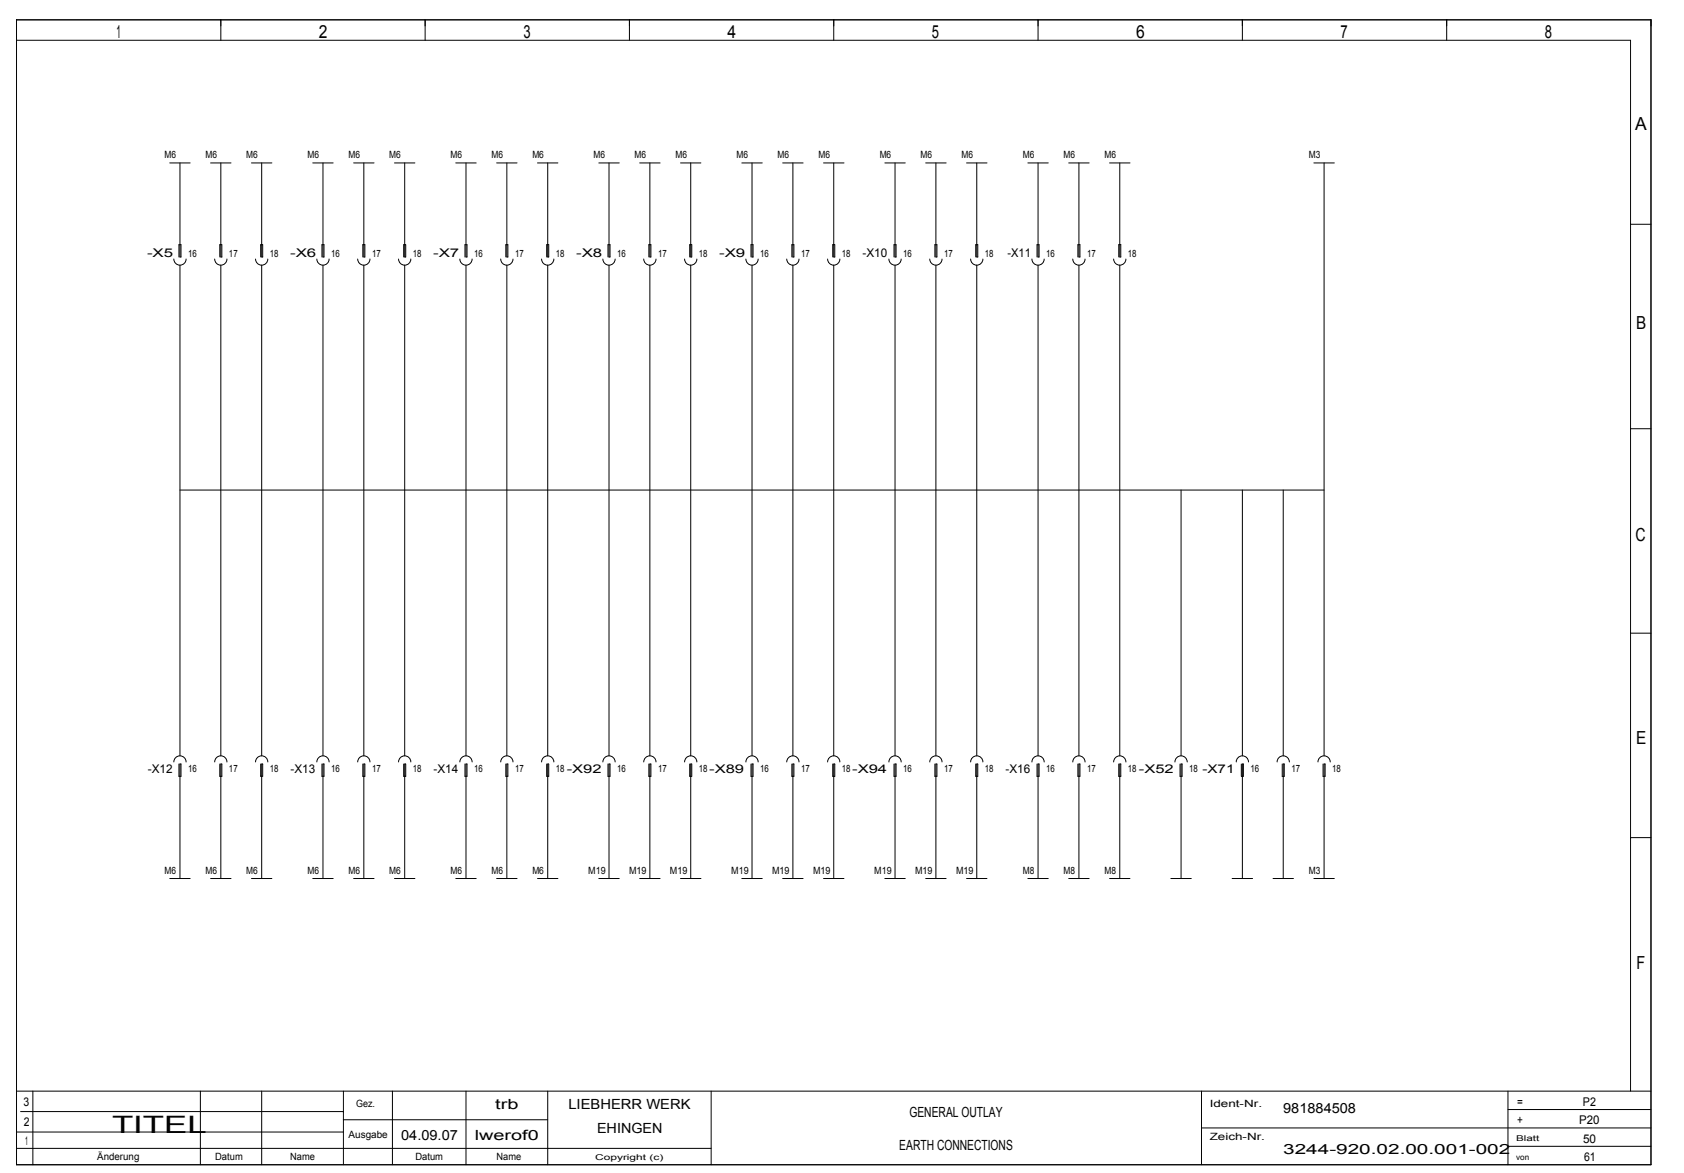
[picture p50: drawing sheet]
<svg xmlns="http://www.w3.org/2000/svg" width="408mm" height="284mm" viewBox="0 0 408 284" stroke-linecap="round" stroke-linejoin="round" font-family="sans-serif">
<defs><g id="words">
<text font-size="5.8" x="27.2" y="274.3">TITEL</text>
<g font-size="4.4">
<text x="28.2" y="9.3">1</text>
<text x="77.3" y="9.3">2</text>
<text x="126.8" y="9.3">3</text>
<text x="176.2" y="9.3">4</text>
<text x="225.8" y="9.3">5</text>
<text x="275.2" y="9.3">6</text>
<text x="324.8" y="9.3">7</text>
<text x="374.3" y="9.3">8</text>
<text x="396.2" y="31.6">A</text>
<text x="396.4" y="79.6">B</text>
<text x="396.2" y="131.1">C</text>
<text x="396.4" y="180.1">E</text>
<text x="396.5" y="234.5">F</text>
</g>
<g font-size="3.4">
<text x="120" y="268.5">trb</text>
<text x="137.7" y="268.5">LIEBHERR WERK</text>
<text x="310.9" y="269.5">981884508</text>
<text x="97.2" y="275.9">04.09.07</text>
<text x="115" y="275.9">lwerof0</text>
<text x="144.6" y="274.4">EHINGEN</text>
<text x="220.3" y="270.4">GENERAL OUTLAY</text>
<text x="217.9" y="278.4">EARTH CONNECTIONS</text>
<text x="310.9" y="279.4">3244­920.02.00.001­002</text>
</g>
<g font-size="2.9">
<text x="35.6" y="62.3">­X5</text>
<text x="70.3" y="62.3">­X6</text>
<text x="104.9" y="62.3">­X7</text>
<text x="139.6" y="62.3">­X8</text>
<text x="174.2" y="62.3">­X9</text>
<text x="209" y="62.3">­X10</text>
<text x="244.1" y="62.3">­X11</text>
<text x="35.8" y="187.1">­X12</text>
<text x="70.4" y="187.1">­X13</text>
<text x="105" y="187.1">­X14</text>
<text x="137.3" y="187.1">­X92</text>
<text x="171.8" y="187.1">­X89</text>
<text x="206.5" y="187.1">­X94</text>
<text x="243.6" y="187.1">­X16</text>
<text x="275.9" y="187.1">­X52</text>
<text x="291.3" y="187.1">­X71</text>
<text x="5.7" y="267.8">3</text>
<text x="367.6" y="267.8">=</text>
<text x="383.5" y="267.8">P2</text>
<text x="5.8" y="272.7">2</text>
<text x="367.6" y="272.2">+</text>
<text x="382.6" y="272.2">P20</text>
<text x="6.1" y="277.2">1</text>
<text x="383.5" y="276.7">50</text>
<text x="383.8" y="281.1">61</text>
</g>
<g font-size="2.4">
<text x="39.9" y="38.3">M6</text>
<text x="49.8" y="38.3">M6</text>
<text x="59.7" y="38.3">M6</text>
<text x="74.5" y="38.3">M6</text>
<text x="84.4" y="38.3">M6</text>
<text x="94.3" y="38.3">M6</text>
<text x="109.2" y="38.3">M6</text>
<text x="119.1" y="38.3">M6</text>
<text x="129" y="38.3">M6</text>
<text x="143.8" y="38.3">M6</text>
<text x="153.7" y="38.3">M6</text>
<text x="163.6" y="38.3">M6</text>
<text x="178.5" y="38.3">M6</text>
<text x="188.4" y="38.3">M6</text>
<text x="198.3" y="38.3">M6</text>
<text x="213.1" y="38.3">M6</text>
<text x="223" y="38.3">M6</text>
<text x="232.9" y="38.3">M6</text>
<text x="247.8" y="38.3">M6</text>
<text x="257.7" y="38.3">M6</text>
<text x="267.6" y="38.3">M6</text>
<text x="317.1" y="38.3">M3</text>
<text x="45.6" y="62.1">16</text>
<text x="55.5" y="62.1">17</text>
<text x="65.4" y="62.1">18</text>
<text x="80.2" y="62.1">16</text>
<text x="90.1" y="62.1">17</text>
<text x="100" y="62.1">18</text>
<text x="114.9" y="62.1">16</text>
<text x="124.8" y="62.1">17</text>
<text x="134.7" y="62.1">18</text>
<text x="149.5" y="62.1">16</text>
<text x="159.4" y="62.1">17</text>
<text x="169.3" y="62.1">18</text>
<text x="184.2" y="62.1">16</text>
<text x="194.1" y="62.1">17</text>
<text x="204" y="62.1">18</text>
<text x="218.8" y="62.1">16</text>
<text x="228.7" y="62.1">17</text>
<text x="238.6" y="62.1">18</text>
<text x="253.5" y="62.1">16</text>
<text x="263.4" y="62.1">17</text>
<text x="273.3" y="62.1">18</text>
<text x="45.6" y="186.8">16</text>
<text x="55.5" y="186.8">17</text>
<text x="65.4" y="186.8">18</text>
<text x="80.2" y="186.8">16</text>
<text x="90.1" y="186.8">17</text>
<text x="100" y="186.8">18</text>
<text x="114.9" y="186.8">16</text>
<text x="124.8" y="186.8">17</text>
<text x="134.7" y="186.8">18</text>
<text x="149.5" y="186.8">16</text>
<text x="159.4" y="186.8">17</text>
<text x="169.3" y="186.8">18</text>
<text x="184.2" y="186.8">16</text>
<text x="194.1" y="186.8">17</text>
<text x="204" y="186.8">18</text>
<text x="218.8" y="186.8">16</text>
<text x="228.7" y="186.8">17</text>
<text x="238.6" y="186.8">18</text>
<text x="253.5" y="186.8">16</text>
<text x="263.4" y="186.8">17</text>
<text x="273.3" y="186.8">18</text>
<text x="288.1" y="186.8">18</text>
<text x="303" y="186.8">16</text>
<text x="312.9" y="186.8">17</text>
<text x="322.8" y="186.8">18</text>
<text x="39.9" y="211.6">M6</text>
<text x="49.8" y="211.6">M6</text>
<text x="59.7" y="211.6">M6</text>
<text x="74.5" y="211.6">M6</text>
<text x="84.4" y="211.6">M6</text>
<text x="94.3" y="211.6">M6</text>
<text x="109.2" y="211.6">M6</text>
<text x="119.1" y="211.6">M6</text>
<text x="129" y="211.6">M6</text>
<text x="142.5" y="211.6">M19</text>
<text x="152.4" y="211.6">M19</text>
<text x="162.3" y="211.6">M19</text>
<text x="177.2" y="211.6">M19</text>
<text x="187.1" y="211.6">M19</text>
<text x="197" y="211.6">M19</text>
<text x="211.8" y="211.6">M19</text>
<text x="221.7" y="211.6">M19</text>
<text x="231.6" y="211.6">M19</text>
<text x="247.8" y="211.6">M8</text>
<text x="257.7" y="211.6">M8</text>
<text x="267.6" y="211.6">M8</text>
<text x="317.1" y="211.6">M3</text>
<text x="86.3" y="268">Gez.</text>
<text x="293.1" y="268">Ident­Nr.</text>
<text x="84.4" y="275.5">Ausgabe</text>
<text x="293.1" y="275.9">Zeich­Nr.</text>
<text x="23.5" y="280.9">Änderung</text>
<text x="52.1" y="280.9">Datum</text>
<text x="70.3" y="280.9">Name</text>
<text x="100.6" y="280.9">Datum</text>
<text x="120.3" y="280.9">Name</text>
</g>
<g font-size="1.9">
<text x="144.2" y="280.8">Copyright (c)</text>
<text x="367.3" y="280.8">von</text>
<text x="367.3" y="276.4">Blatt</text>
</g>
</g></defs>
<g fill="none" stroke="#000" stroke-width=".24">
<path d="M4 4.8h396v277.2h-396zM4 9.8h391.1v254.4M53.5 4.8v5M103 4.8v5M152.5 4.8v5M202 4.8v5M251.5 4.8v5M301 4.8v5M350.5 4.8v5M41.1 39.5h5M43.6 39.5v22.7h.2v-2.9h-.4v2.9M51 39.5h5"/>
<path d="M53.5 39.5v22.7h.2v-2.9h-.4v2.9M60.9 39.5h5M63.4 39.5v22.7h.2v-2.9h-.4v2.9M75.8 39.5h4.9M78.2 39.5v22.7h.3v-2.9h-.5v2.9M85.7 39.5h4.9M88.1 39.5v22.7h.3v-2.9h-.5v2.9M95.6 39.5h4.9M98.1 39.5v22.7h.2v-2.9h-.5v2.9M110.4 39.5h5M112.9 39.5v22.7h.2v-2.9h-.4v2.9M120.3 39.5h5"/>
<path d="M122.8 39.5v22.7h.2v-2.9h-.4v2.9M130.2 39.5h5M132.7 39.5v22.7h.2v-2.9h-.4v2.9M145.1 39.5h4.9M147.6 39.5v22.7h.2v-2.9h-.5v2.9M155 39.5h4.9M157.5 39.5v22.7h.2v-2.9h-.5v2.9M164.9 39.5h4.9M167.4 39.5v22.7h.2v-2.9h-.5v2.9M179.7 39.5h5M182.2 39.5v22.7h.2v-2.9h-.4v2.9M189.6 39.5h5"/>
<path d="M192.1 39.5v22.7h.2v-2.9h-.4v2.9M199.5 39.5h5M202 39.5v22.7h.2v-2.9h-.4v2.9M214.4 39.5h4.9M216.8 39.5v22.7h.3v-2.9h-.5v2.9M224.3 39.5h4.9M226.8 39.5v22.7h.2v-2.9h-.5v2.9M234.2 39.5h4.9M236.7 39.5v22.7h.2v-2.9h-.5v2.9M249 39.5h5M251.5 39.5v22.7h.2v-2.9h-.4v2.9M258.9 39.5h5"/>
<path d="M261.4 39.5v22.7h.2v-2.9h-.4v2.9M268.8 39.5h5M271.3 39.5v22.7h.2v-2.9h-.4v2.9M318.3 39.5h5M320.8 39.5v143.5M395.1 54.3h4.9M42.1 62.7a1.49 1.49 0 0 0 1.5 1.5 1.49 1.49 0 0 0 1.5-1.5M43.6 64.2v118.8M52 62.7a1.49 1.49 0 0 0 1.5 1.5 1.49 1.49 0 0 0 1.5-1.5M53.5 64.2v118.8M61.9 62.7a1.49 1.49 0 0 0 1.5 1.5 1.49 1.49 0 0 0 1.5-1.5M63.4 64.2v118.8"/>
<path d="M76.8 62.7a1.49 1.49 0 0 0 1.5 1.5 1.49 1.49 0 0 0 1.4-1.5M78.2 64.2v118.8M86.7 62.7a1.49 1.49 0 0 0 1.5 1.5 1.49 1.49 0 0 0 1.4-1.5M88.1 64.2v118.8M96.6 62.7a1.49 1.49 0 0 0 1.5 1.5 1.49 1.49 0 0 0 1.4-1.5M98.1 64.2v118.8M111.4 62.7a1.49 1.49 0 0 0 1.5 1.5 1.49 1.49 0 0 0 1.5-1.5M112.9 64.2v118.8M121.3 62.7a1.48 1.48 0 0 0 1.5 1.5 1.48 1.48 0 0 0 1.5-1.5M122.8 64.2v118.8M131.2 62.7a1.49 1.49 0 0 0 1.5 1.5 1.49 1.49 0 0 0 1.5-1.5M132.7 64.2v118.8"/>
<path d="M146.1 62.7a1.48 1.48 0 0 0 1.4 1.5 1.48 1.48 0 0 0 1.5-1.5M147.6 64.2v118.8M156 62.7a1.49 1.49 0 0 0 1.4 1.5 1.49 1.49 0 0 0 1.5-1.5M157.5 64.2v118.8M165.9 62.7a1.49 1.49 0 0 0 1.4 1.5 1.49 1.49 0 0 0 1.5-1.5M167.4 64.2v118.8M180.7 62.7a1.48 1.48 0 0 0 1.5 1.5 1.48 1.48 0 0 0 1.5-1.5M182.2 64.2v118.8M190.6 62.7a1.48 1.48 0 0 0 1.5 1.5 1.48 1.48 0 0 0 1.5-1.5M192.1 64.2v118.8M200.5 62.7a1.49 1.49 0 0 0 1.5 1.5 1.49 1.49 0 0 0 1.5-1.5M202 64.2v118.8"/>
<path d="M215.4 62.7a1.48 1.48 0 0 0 1.5 1.5 1.48 1.48 0 0 0 1.4-1.5M216.8 64.2v118.8M225.3 62.7a1.48 1.48 0 0 0 1.5 1.5 1.48 1.48 0 0 0 1.4-1.5M226.8 64.2v118.8M235.2 62.7a1.49 1.49 0 0 0 1.4 1.5 1.49 1.49 0 0 0 1.5-1.5M236.7 64.2v118.8M250 62.7a1.48 1.48 0 0 0 1.5 1.5 1.48 1.48 0 0 0 1.5-1.5M251.5 64.2v118.8M259.9 62.7a1.48 1.48 0 0 0 1.5 1.5 1.48 1.48 0 0 0 1.5-1.5M261.4 64.2v118.8M269.8 62.7a1.48 1.48 0 0 0 1.5 1.5 1.48 1.48 0 0 0 1.5-1.5M271.3 64.2v118.8"/>
<path d="M43.6 118.7h277.2M286.2 118.7v64.3M301 118.7v64.3M310.9 118.7v64.3M395.1 103.8h4.9M395.1 153.3h4.9M42.1 184.5a1.49 1.49 0 0 1 1.5-1.5 1.49 1.49 0 0 1 1.5 1.5M43.4 185v3h.4v-3h-.2v27.7M52 184.5a1.49 1.49 0 0 1 1.5-1.5 1.49 1.49 0 0 1 1.5 1.5M53.3 185v3h.4v-3h-.2v27.7M61.9 184.5a1.49 1.49 0 0 1 1.5-1.5 1.49 1.49 0 0 1 1.5 1.5M63.2 185v3h.4v-3h-.2v27.7"/>
<path d="M76.8 184.5a1.49 1.49 0 0 1 1.5-1.5 1.49 1.49 0 0 1 1.4 1.5M78 185v3h.5v-3h-.3v27.7M86.7 184.5a1.49 1.49 0 0 1 1.5-1.5 1.49 1.49 0 0 1 1.4 1.5M87.9 185v3h.5v-3h-.3v27.7M96.6 184.5a1.49 1.49 0 0 1 1.5-1.5 1.49 1.49 0 0 1 1.4 1.5M97.8 185v3h.5v-3h-.2v27.7M111.4 184.5a1.49 1.49 0 0 1 1.5-1.5 1.49 1.49 0 0 1 1.5 1.5M112.7 185v3h.4v-3h-.2v27.7M121.3 184.5a1.48 1.48 0 0 1 1.5-1.5 1.48 1.48 0 0 1 1.5 1.5M122.6 185v3h.4v-3h-.2v27.7M131.2 184.5a1.49 1.49 0 0 1 1.5-1.5 1.49 1.49 0 0 1 1.5 1.5M132.5 185v3h.4v-3h-.2v27.7"/>
<path d="M146.1 184.5a1.48 1.48 0 0 1 1.4-1.5 1.48 1.48 0 0 1 1.5 1.5M147.3 185v3h.5v-3h-.2v27.7M156 184.5a1.49 1.49 0 0 1 1.4-1.5 1.49 1.49 0 0 1 1.5 1.5M157.2 185v3h.5v-3h-.2v27.7M165.9 184.5a1.49 1.49 0 0 1 1.4-1.5 1.49 1.49 0 0 1 1.5 1.5M167.1 185v3h.5v-3h-.2v27.7M180.7 184.5a1.48 1.48 0 0 1 1.5-1.5 1.48 1.48 0 0 1 1.5 1.5M182 185v3h.4v-3h-.2v27.7M190.6 184.5a1.48 1.48 0 0 1 1.5-1.5 1.48 1.48 0 0 1 1.5 1.5M191.9 185v3h.4v-3h-.2v27.7M200.5 184.5a1.49 1.49 0 0 1 1.5-1.5 1.49 1.49 0 0 1 1.5 1.5M201.8 185v3h.4v-3h-.2v27.7"/>
<path d="M215.4 184.5a1.48 1.48 0 0 1 1.5-1.5 1.48 1.48 0 0 1 1.4 1.5M216.6 185v3h.5v-3h-.3v27.7M225.3 184.5a1.48 1.48 0 0 1 1.5-1.5 1.48 1.48 0 0 1 1.4 1.5M226.5 185v3h.5v-3h-.2v27.7M235.2 184.5a1.49 1.49 0 0 1 1.4-1.5 1.49 1.49 0 0 1 1.5 1.5M236.4 185v3h.5v-3h-.2v27.7M250 184.5a1.48 1.48 0 0 1 1.5-1.5 1.48 1.48 0 0 1 1.5 1.5M251.3 185v3h.4v-3h-.2v27.7M259.9 184.5a1.48 1.48 0 0 1 1.5-1.5 1.48 1.48 0 0 1 1.5 1.5M261.2 185v3h.4v-3h-.2v27.7M269.8 184.5a1.48 1.48 0 0 1 1.5-1.5 1.48 1.48 0 0 1 1.5 1.5M271.1 185v3h.4v-3h-.2v27.7"/>
<path d="M284.7 184.5a1.49 1.49 0 0 1 1.4-1.5 1.49 1.49 0 0 1 1.5 1.5M285.9 185v3h.5v-3h-.2v27.7M299.5 184.5a1.48 1.48 0 0 1 1.5-1.5 1.48 1.48 0 0 1 1.5 1.5M300.8 185v3h.4v-3h-.2v27.7M309.4 184.5a1.48 1.48 0 0 1 1.5-1.5 1.48 1.48 0 0 1 1.5 1.5M310.7 185v3h.4v-3h-.2v27.7M319.3 184.5a1.48 1.48 0 0 1 1.5-1.5 1.48 1.48 0 0 1 1.5 1.5M320.6 185v3h.4v-3h-.2v27.7M41.1 212.7h5M51 212.7h5M60.9 212.7h5M75.8 212.7h4.9"/>
<path d="M85.7 212.7h4.9M95.6 212.7h4.9M110.4 212.7h5M120.3 212.7h5M130.2 212.7h5M145.1 212.7h4.9M155 212.7h4.9M164.9 212.7h4.9M179.7 212.7h5M189.6 212.7h5M199.5 212.7h5M214.4 212.7h4.9"/>
<path d="M224.3 212.7h4.9M234.2 212.7h4.9M249 212.7h5M258.9 212.7h5M268.8 212.7h5M283.7 212.7h4.9M298.5 212.7h5M308.4 212.7h5M318.3 212.7h5M395.1 202.8h4.9M4 278h168.3M4 274.1h79.2"/>
<path d="M4 264.2h396M5 269.1h78.2M8 264.2v17.8M48.5 264.2v17.8M63.4 264.2v17.8M83.2 264.2v17.8M83.2 271.1h49.5M95.1 264.2v17.8M112.9 264.2v17.8M132.7 264.2v17.8M172.3 264.2v17.8M291.1 264.2v17.8"/>
<path d="M291.1 273.1h108.9M365.4 264.2v17.8M365.4 277.5h34.6M365.4 268.6h34.6"/>
</g>
<use href="#words"/>
</svg>
